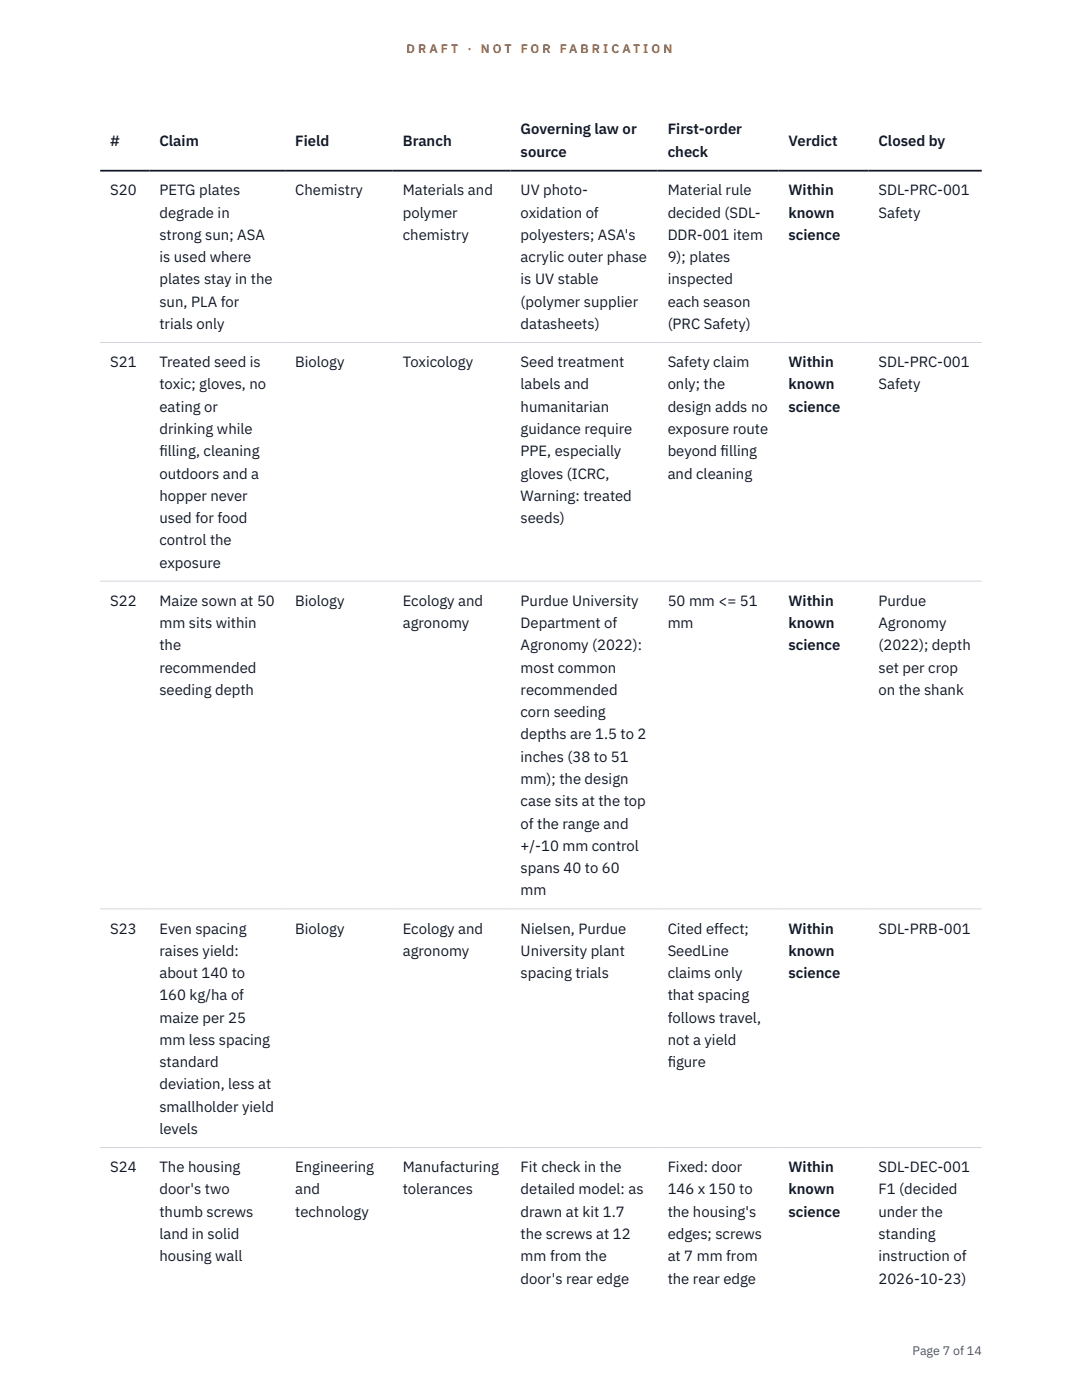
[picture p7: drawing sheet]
<svg xmlns="http://www.w3.org/2000/svg" width="216mm" height="279mm" viewBox="0 0 216 279" stroke-linecap="round" stroke-linejoin="round" font-family="sans-serif">
<defs><g id="words">
<g font-size="3" fill="#111827">
<text x="22" y="29.1">#</text>
<text x="31.8" y="29.1">Claim</text>
<text x="58.9" y="29.1">Field</text>
<text x="80.4" y="29.1">Branch</text>
<text x="103.9" y="26.8">Governing law or</text>
<text x="133.2" y="26.8">First-order</text>
<text x="157.3" y="29.1">Verdict</text>
<text x="175.3" y="29.1">Closed by</text>
<text x="103.9" y="31.3">source</text>
<text x="133.2" y="31.3">check</text>
<text x="22" y="39">S20</text>
<text x="31.8" y="39">PETG plates</text>
<text x="58.9" y="39">Chemistry</text>
<text x="80.4" y="39">Materials and</text>
<text x="103.9" y="39">UV photo-</text>
<text x="133.2" y="39">Material rule</text>
<text x="157.3" y="39">Within</text>
<text x="175.3" y="39">SDL-PRC-001</text>
<text x="31.8" y="43.4">degrade in</text>
<text x="31.8" y="47.9">strong sun; ASA</text>
<text x="80.4" y="43.4">polymer</text>
<text x="80.4" y="47.9">chemistry</text>
<text x="103.9" y="43.4">oxidation of</text>
<text x="103.9" y="47.9">polyesters; ASA's</text>
<text x="133.2" y="43.4">decided (SDL-</text>
<text x="133.2" y="47.9">DDR-001 item</text>
<text x="157.3" y="43.4">known</text>
<text x="157.3" y="47.9">science</text>
<text x="175.3" y="43.4">Safety</text>
<text x="31.8" y="52.3">is used where</text>
<text x="103.9" y="52.3">acrylic outer phase</text>
<text x="133.2" y="52.3">9); plates</text>
<text x="31.8" y="56.8">plates stay in the</text>
<text x="103.9" y="56.8">is UV stable</text>
<text x="133.2" y="56.8">inspected</text>
<text x="31.8" y="61.2">sun, PLA for</text>
<text x="31.8" y="65.7">trials only</text>
<text x="103.9" y="61.2">(polymer supplier</text>
<text x="103.9" y="65.7">datasheets)</text>
<text x="133.2" y="61.2">each season</text>
<text x="133.2" y="65.7">(PRC Safety)</text>
<text x="22" y="73.3">S21</text>
<text x="31.8" y="73.3">Treated seed is</text>
<text x="31.8" y="77.7">toxic; gloves, no</text>
<text x="58.9" y="73.3">Biology</text>
<text x="80.4" y="73.3">Toxicology</text>
<text x="103.9" y="73.3">Seed treatment</text>
<text x="103.9" y="77.7">labels and</text>
<text x="133.2" y="73.3">Safety claim</text>
<text x="133.2" y="77.7">only; the</text>
<text x="157.3" y="73.3">Within</text>
<text x="157.3" y="77.7">known</text>
<text x="175.3" y="73.3">SDL-PRC-001</text>
<text x="175.3" y="77.7">Safety</text>
<text x="31.8" y="82.2">eating or</text>
<text x="103.9" y="82.2">humanitarian</text>
<text x="133.2" y="82.2">design adds no</text>
<text x="157.3" y="82.2">science</text>
<text x="31.8" y="86.6">drinking while</text>
<text x="103.9" y="86.6">guidance require</text>
<text x="133.2" y="86.6">exposure route</text>
<text x="31.8" y="91.1">f</text>
<text x="31.8" y="91.1">illing, cleaning</text>
<text x="31.8" y="95.5">outdoors and a</text>
<text x="103.9" y="91.1">PPE, especially</text>
<text x="103.9" y="95.5">gloves (ICRC,</text>
<text x="133.2" y="91.1">beyond f</text>
<text x="133.2" y="95.5">and cleaning</text>
<text x="143.8" y="91.1">illing</text>
<text x="31.8" y="99.9">hopper never</text>
<text x="103.9" y="99.9">Warning: treated</text>
<text x="31.8" y="104.4">used for food</text>
<text x="103.9" y="104.4">seeds)</text>
<text x="31.8" y="108.8">control the</text>
<text x="31.8" y="113.3">exposure</text>
<text x="22" y="120.9">S22</text>
<text x="31.8" y="120.9">Maize sown at 50</text>
<text x="31.8" y="125.4">mm sits within</text>
<text x="58.9" y="120.9">Biology</text>
<text x="80.4" y="120.9">Ecology and</text>
<text x="80.4" y="125.4">agronomy</text>
<text x="103.9" y="120.9">Purdue University</text>
<text x="103.9" y="125.4">Department of</text>
<text x="133.2" y="120.9">50 mm &lt;= 51</text>
<text x="133.2" y="125.4">mm</text>
<text x="157.3" y="120.9">Within</text>
<text x="157.3" y="125.4">known</text>
<text x="175.3" y="120.9">Purdue</text>
<text x="175.3" y="125.4">Agronomy</text>
<text x="31.8" y="129.8">the</text>
<text x="103.9" y="129.8">Agronomy (2022):</text>
<text x="157.3" y="129.8">science</text>
<text x="175.3" y="129.8">(2022); depth</text>
<text x="31.8" y="134.2">recommended</text>
<text x="103.9" y="134.2">most common</text>
<text x="175.3" y="134.2">set per crop</text>
<text x="31.8" y="138.7">seeding depth</text>
<text x="103.9" y="138.7">recommended</text>
<text x="103.9" y="143.1">corn seeding</text>
<text x="175.3" y="138.7">on the shank</text>
<text x="103.9" y="147.6">depths are 1.5 to 2</text>
<text x="103.9" y="152">inches (38 to 51</text>
<text x="103.9" y="156.5">mm); the design</text>
<text x="103.9" y="160.9">case sits at the top</text>
<text x="103.9" y="165.4">of the range and</text>
<text x="103.9" y="169.8">+/-10 mm control</text>
<text x="103.9" y="174.2">spans 40 to 60</text>
<text x="103.9" y="178.7">mm</text>
<text x="22" y="186.3">S23</text>
<text x="31.8" y="186.3">Even spacing</text>
<text x="31.8" y="190.8">raises yield:</text>
<text x="58.9" y="186.3">Biology</text>
<text x="80.4" y="186.3">Ecology and</text>
<text x="80.4" y="190.8">agronomy</text>
<text x="103.9" y="186.3">Nielsen, Purdue</text>
<text x="103.9" y="190.8">University plant</text>
<text x="133.2" y="186.3">Cited effect;</text>
<text x="133.2" y="190.8">SeedLine</text>
<text x="157.3" y="186.3">Within</text>
<text x="157.3" y="190.8">known</text>
<text x="175.3" y="186.3">SDL-PRB-001</text>
<text x="31.8" y="195.2">about 140 to</text>
<text x="103.9" y="195.2">spacing trials</text>
<text x="133.2" y="195.2">claims only</text>
<text x="157.3" y="195.2">science</text>
<text x="31.8" y="199.6">160 kg/ha of</text>
<text x="133.2" y="199.6">that spacing</text>
<text x="31.8" y="204.1">maize per 25</text>
<text x="31.8" y="208.5">mm less spacing</text>
<text x="133.2" y="204.1">follows travel,</text>
<text x="133.2" y="208.5">not a yield</text>
<text x="31.8" y="213">standard</text>
<text x="133.2" y="213">f</text>
<text x="133.2" y="213">igure</text>
<text x="31.8" y="217.4">deviation, less at</text>
<text x="31.8" y="221.9">smallholder yield</text>
<text x="31.8" y="226.3">levels</text>
<text x="22" y="233.9">S24</text>
<text x="31.8" y="233.9">The housing</text>
<text x="58.9" y="233.9">Engineering</text>
<text x="80.4" y="233.9">Manufacturing</text>
<text x="103.9" y="233.9">Fit check in the</text>
<text x="133.2" y="233.9">Fixed: door</text>
<text x="157.3" y="233.9">Within</text>
<text x="175.3" y="233.9">SDL-DEC-001</text>
<text x="31.8" y="238.4">door's two</text>
<text x="58.9" y="238.4">and</text>
<text x="80.4" y="238.4">tolerances</text>
<text x="103.9" y="238.4">detailed model: as</text>
<text x="133.2" y="238.4">146 x 150 to</text>
<text x="157.3" y="238.4">known</text>
<text x="175.3" y="238.4">F1 (decided</text>
<text x="31.8" y="242.8">thumb screws</text>
<text x="58.9" y="242.8">technology</text>
<text x="103.9" y="242.8">drawn at kit 1.7</text>
<text x="133.2" y="242.8">the housing's</text>
<text x="157.3" y="242.8">science</text>
<text x="175.3" y="242.8">under the</text>
<text x="31.8" y="247.3">land in solid</text>
<text x="31.8" y="251.7">housing wall</text>
<text x="103.9" y="247.3">the screws at 12</text>
<text x="103.9" y="251.7">mm from the</text>
<text x="133.2" y="247.3">edges; screws</text>
<text x="133.2" y="251.7">at 7 mm from</text>
<text x="175.3" y="247.3">standing</text>
<text x="175.3" y="251.7">instruction of</text>
<text x="103.9" y="256.2">door's rear edge</text>
<text x="133.2" y="256.2">the rear edge</text>
<text x="175.3" y="256.2">2026-10-23)</text>
</g>
<g font-size="2.5" fill="#b45309">
<text x="81.1" y="10.5">D R A F T</text>
<text x="93.3" y="10.5">·</text>
<text x="95.9" y="10.5">N O T</text>
<text x="103.9" y="10.5">F O R</text>
<text x="111.7" y="10.5">F A B R I C A T I O N</text>
</g>
<text font-size="2.5" fill="#4b5563" x="182.1" y="270.3">Page 7 of 14</text>
</g></defs>
<path d="M20 68.4h175.9M20 116h175.9M20 181.4h175.9M20 229h175.9" fill="none" stroke="#d1d5db" stroke-width=".2"/>
<path d="M20 34.1h175.9" fill="none" stroke="#111827" stroke-width=".35"/>
<use href="#words"/>
</svg>
